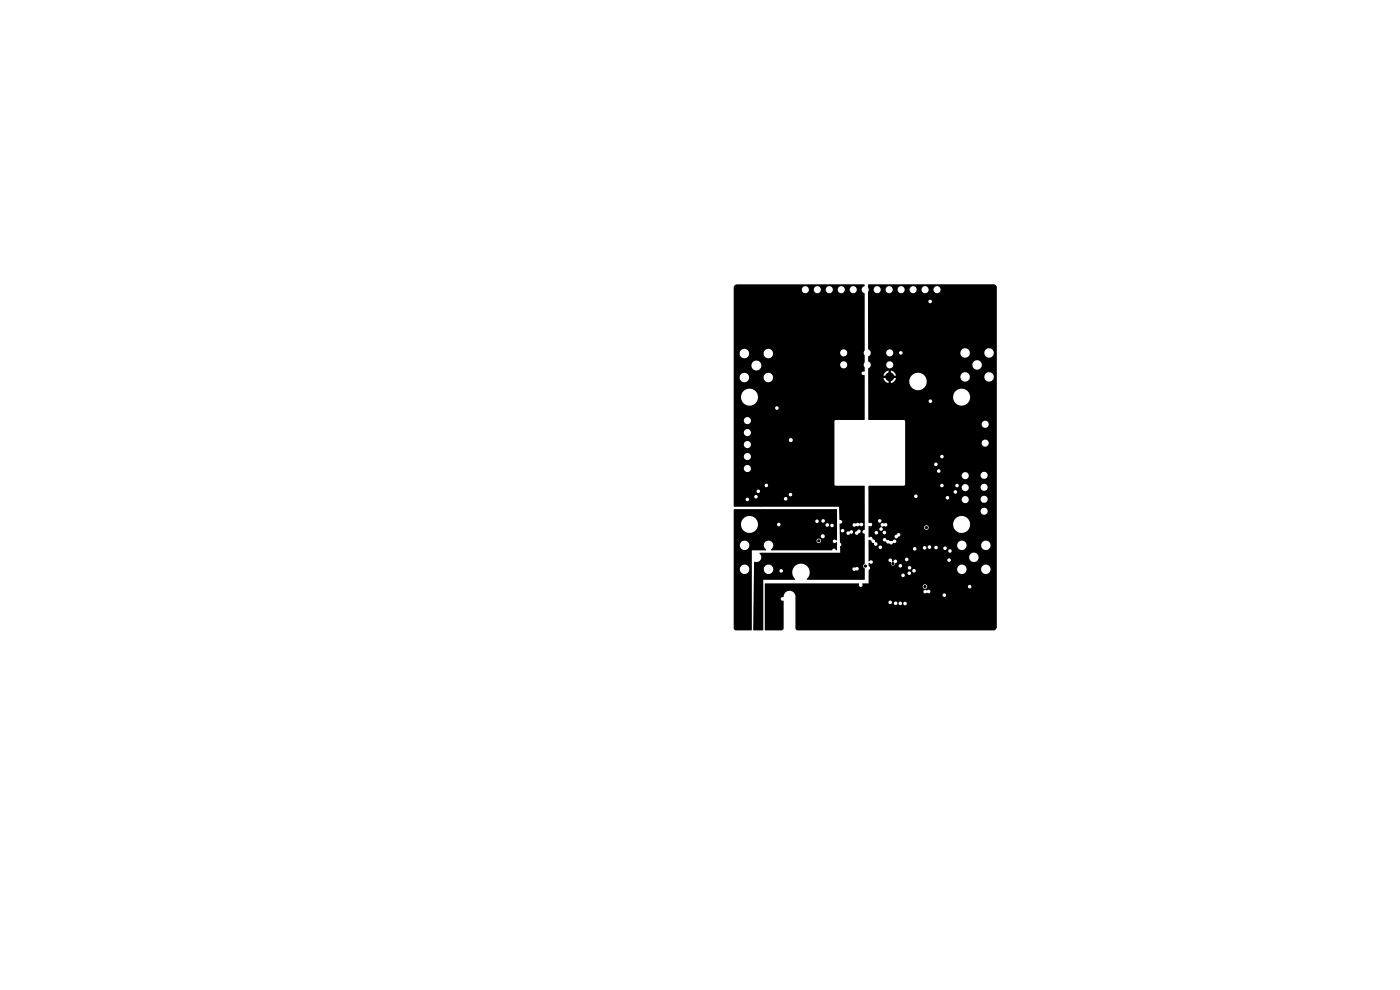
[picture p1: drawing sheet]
<svg xmlns="http://www.w3.org/2000/svg" width="297mm" height="210mm" viewBox="0 0 297 210" stroke-linecap="round" stroke-linejoin="round" font-family="sans-serif">
<g fill="#000" stroke="#000" stroke-width=".21">
<circle cx="188.7" cy="79.9" r=".85"/>
<circle cx="188.8" cy="81.8" r=".22"/>
<circle cx="161.4" cy="107.1" r=".22"/>
<circle cx="166.3" cy="108.6" r=".23"/>
<circle cx="173.7" cy="114.7" r=".23"/>
<circle cx="184.8" cy="118.4" r=".22"/>
<circle cx="189.4" cy="119.5" r=".23"/>
<circle cx="193.8" cy="119.5" r=".23"/>
<circle cx="196.5" cy="111.9" r=".22"/>
<circle cx="196.7" cy="110.5" r=".23"/>
<circle cx="158.8" cy="125.3" r=".22"/>
<circle cx="161" cy="125.1" r=".23"/>
<circle cx="163" cy="126.6" r=".23"/>
<circle cx="181.4" cy="121.7" r=".22"/>
<circle cx="183.6" cy="120.1" r=".22"/>
<circle cx="193" cy="124.1" r=".23"/>
<circle cx="196.2" cy="124.4" r=".22"/>
</g>
<path d="M155.9 60.5l.5-.2h26.9l.1 .4a.85 .85 0 0 0-.6 .8 .85 .85 0 0 0 .6 .8v12a.86 .86 0 0 0 0 1.1v1.4a.86 .86 0 0 0 0 1.2v.7a.55 .55 0 0 0-.6 .7l.6 .3v9.3l-6.1 .1-.3 .3v13.4l.3 .2 6.1 .1v9.3a.45 .45 0 0 0-.4 .5 .45 .45 0 0 0 .5 .4v6.2a.63 .63 0 0 0 0 1.1l-.1 2.4h-12.1l-.1-.2a1.87 1.87 0 0 0 .4-2.1l9.2 .1a.62 .62 0 0 0 .9 .2 .38 .38 0 0 0 .4-.5 .38 .38 0 0 0-.7-.1h-.3l-.3 .3-9.2-.1a1.87 1.87 0 0 0-2.8-.6 1.87 1.87 0 0 0-.1 2.9l-.1 .1h-6.7v10.6l-2 .1 .1-12.9h2a1.01 1.01 0 0 0 .9 1 1.01 1.01 0 0 0 1.1-.7h1.3a.38 .38 0 0 0 .6 .3 .38 .38 0 0 0 0-.6 .38 .38 0 0 0-.6 .3l-1.3-.1a1.01 1.01 0 0 0-.9-1.2 1.01 1.01 0 0 0-1.1 1h-2v-1.6a1.07 1.07 0 0 0 1.4-.4 1.07 1.07 0 0 0-.3-1.4l.2-.2h17l-.1-1.2a.53 .53 0 0 0 0-1l-.1-2h1.5a.51 .51 0 0 0 .4 .4 .51 .51 0 0 0 .5-.2l.4-.2 .5 .1a.5 .5 0 0 0 .9 0 .39 .39 0 0 0 .2-.5 .39 .39 0 0 0-.4-.3 .39 .39 0 0 0-.3 .4l-.4 .3h-.5a.44 .44 0 0 0-.3-.5 .44 .44 0 0 0-.5 .3l-.3-.1-.2 .3h-1.5l.1-.4h.2a.38 .38 0 0 0 .6 .3 .38 .38 0 0 0-.1-.7 .38 .38 0 0 0-.5 .3h-.3v-1.2l2.8 .1a.64 .64 0 0 0 .8 .2l.3 .1 .4-.2a.4 .4 0 0 0 .6 0 .4 .4 0 0 0-.1-.6 .4 .4 0 0 0-.5 .2 .66 .66 0 0 0-.9 0l-.4-.1-.2 .3h-2.8v-.2a.45 .45 0 0 0 .6-.5 .45 .45 0 0 0-.6-.4l-.1-2.7h-22.3v-1.6h2.5a.38 .38 0 0 0 .4 .4 .38 .38 0 0 0 .3-.5l7.4 .1a.38 .38 0 0 0 .6 .2 .38 .38 0 0 0 0-.6 .38 .38 0 0 0-.6 .3l-7.4-.1a.38 .38 0 0 0-.4-.1 .38 .38 0 0 0-.3 .3h-2.5v-.6l4.3 .1a.38 .38 0 0 0 .6 .3 .38 .38 0 0 0 0-.6 .38 .38 0 0 0-.6 .2h-4.3v-.4l11.6 .1a.38 .38 0 0 0 .6 .2 .38 .38 0 0 0 0-.6 .38 .38 0 0 0-.6 .3h-11.6v-.7l4.8 .1a.38 .38 0 0 0 .6 .2 .38 .38 0 0 0 0-.6 .38 .38 0 0 0-.6 .3h-4.8v-1.3l6.5 .1a.38 .38 0 0 0 .6 .3 .38 .38 0 0 0 0-.6 .38 .38 0 0 0-.6 .2h-6.5v-3.5h2.1v.2a.76 .76 0 0 0 1.3 .3 .76 .76 0 0 0-.3-1.2 .76 .76 0 0 0-1 .7h-2.1v-2.5h2.1v.2a.76 .76 0 0 0 1.3 .3 .76 .76 0 0 0-.3-1.3 .76 .76 0 0 0-1 .8h-2.1v-2.5h2.1v.1a.76 .76 0 0 0 1.3 .3 .76 .76 0 0 0-.3-1.2 .76 .76 0 0 0-1 .8h-2.1v-1.1h11.6v.1a.43 .43 0 0 0 .7 .3 .43 .43 0 0 0 0-.7 .43 .43 0 0 0-.7 .3h-11.6v-1.5h2.1v.2a.76 .76 0 0 0 1.3 .3 .76 .76 0 0 0-.3-1.3 .76 .76 0 0 0-1 .8h-2.1v-2.5h2.1v.1a.75 .75 0 0 0 1.3 .4 .75 .75 0 0 0-.3-1.3 .75 .75 0 0 0-1 .8h-2.1v-2.8l8.7 .1a.38 .38 0 0 0 .6 .3 .38 .38 0 0 0 0-.7 .38 .38 0 0 0-.6 .3h-8.7v-2.4h1.5v.3a1.8 1.8 0 0 0 2.7 1.4 1.8 1.8 0 0 0 0-3.1 1.8 1.8 0 0 0-2.7 1.4h-1.5v-3.9h1.2l.1 .2a1 1 0 0 0 1 .7 1 1 0 0 0 .9-.9h3.1v.2a1.01 1.01 0 0 0 1.7 .4 1.01 1.01 0 0 0-.3-1.7 1.01 1.01 0 0 0-1.4 1.1h-3.1v-.2a1.01 1.01 0 0 0-1.1-.9 1.01 1.01 0 0 0-.9 1.1h-1.2v-2.6h3.7v.2a1.06 1.06 0 0 0 1.3 .8 1.06 1.06 0 0 0 .8-1.2h16.7l.1 .2a.75 .75 0 0 0 1.2 .3 .75 .75 0 0 0-.3-1.2 .75 .75 0 0 0-1 .7h-16.7a1.06 1.06 0 0 0-1.1-.9 1.06 1.06 0 0 0-1 1.1h-3.7v-2.5h1.2l.1 .2a1 1 0 0 0 1 .7 1 1 0 0 0 .9-.9h3.1v.2a1.01 1.01 0 0 0 1.2 .7 1.01 1.01 0 0 0 .8-1.1h14.2l.1 .2a.75 .75 0 0 0 1.2 .3 .75 .75 0 0 0-.3-1.3 .75 .75 0 0 0-1 .8h-14.2a1.01 1.01 0 0 0-1.1-.9 1.01 1.01 0 0 0-.9 1.1h-3.1v-.2a1.01 1.01 0 0 0-1.1-.9 1.01 1.01 0 0 0-.9 1.1h-1.2v-13.6h14.4v.2a.75 .75 0 0 0 .8 .5 .75 .75 0 0 0 .7-.7h1l.1 .2a.75 .75 0 0 0 .8 .5 .75 .75 0 0 0 .6-.7h1.1v.2a.75 .75 0 0 0 .8 .5 .75 .75 0 0 0 .7-.7h1v.2a.75 .75 0 0 0 .9 .5 .75 .75 0 0 0 .6-.7h1.1v.2a.75 .75 0 0 0 1.2 .3 .75 .75 0 0 0-.2-1.3 .75 .75 0 0 0-1 .8h-1.1v-.1a.76 .76 0 0 0-.8-.7 .76 .76 0 0 0-.7 .8h-1v-.1a.76 .76 0 0 0-.8-.7 .76 .76 0 0 0-.7 .8h-1.1v-.1a.76 .76 0 0 0-.8-.7 .76 .76 0 0 0-.7 .8h-1v-.1a.76 .76 0 0 0-.8-.7 .76 .76 0 0 0-.7 .8h-14.4v-.6zM184.2 60.4l26.6-.1a.69 .69 0 0 1 .7 .6l-.1 72.3-.4 .5h-41.9l-.3-.3v-5.7l19.7 .1a.38 .38 0 0 0 .3 .4 .38 .38 0 0 0 .4-.3h.4l.1 .2a.38 .38 0 0 0 .4 .2 .38 .38 0 0 0 .3-.3h.2a.38 .38 0 0 0 .4 .4 .38 .38 0 0 0 .4-.4l.2 .1a.38 .38 0 0 0 .6 .2 .38 .38 0 0 0 0-.6 .38 .38 0 0 0-.6 .3h-.2a.38 .38 0 0 0-.4-.4 .38 .38 0 0 0-.4 .4l-.2-.1a.38 .38 0 0 0-.4-.3 .38 .38 0 0 0-.4 .3h-.4a.38 .38 0 0 0-.3-.5 .38 .38 0 0 0-.4 .3h-19.7l-.1-1.5h31.3a.38 .38 0 0 0 .4 .4 .38 .38 0 0 0 .2-.6 .38 .38 0 0 0-.6 .1l-31.3 .1-.7-.7h27.9a.44 .44 0 0 0 .3 .4 .44 .44 0 0 0 .5-.2 .39 .39 0 0 0 .6 0 .39 .39 0 0 0-.1-.6 .39 .39 0 0 0-.5 .2l-.5-.2-.3 .4h-27.9a1.33 1.33 0 0 0-1.8 1.2 .42 .42 0 0 0-.6 .4 .42 .42 0 0 0 .6 .4v5.9l-.3 .3h-3.6v-9.9h19.9l.1 .2a.38 .38 0 0 0 .1 .5 .38 .38 0 0 0 .5-.1h12.8v.1a.48 .48 0 0 0 .6 .4 .48 .48 0 0 0 .4-.5l8.6 .1a.38 .38 0 0 0 .6 .3 .38 .38 0 0 0 0-.7 .38 .38 0 0 0-.6 .3h-8.6a.48 .48 0 0 0-.5-.5 .48 .48 0 0 0-.5 .5h-12.8l.1-.6h1.3v-1.8h6.9a.38 .38 0 0 0 .5 .4 .38 .38 0 0 0 .2-.6 .38 .38 0 0 0-.7 .1l-6.9 .1v-.4h8.2a.38 .38 0 0 0 .5 .4 .38 .38 0 0 0 .2-.7 .38 .38 0 0 0-.6 .2l-8.3 .1v-.6h9.2a.38 .38 0 0 0 .5 .4 .38 .38 0 0 0 .2-.5h8.9v.2a1.01 1.01 0 0 0 1.1 .7 1.01 1.01 0 0 0 .9-.9h3l.1 .2a1.01 1.01 0 0 0 1.6 .4 1.01 1.01 0 0 0-.3-1.7 1.01 1.01 0 0 0-1.4 1.1h-3v-.2a1.01 1.01 0 0 0-1.1-.9 1.01 1.01 0 0 0-.9 1.1h-8.9l-.3-.2-.4 .3h-9.2l.3-.6h8a.38 .38 0 0 0 .5 .4 .38 .38 0 0 0 .1-.6 .38 .38 0 0 0-.6 .1l-8 .1-.3-.4h6.3a.38 .38 0 0 0 .5 .4 .38 .38 0 0 0 .2-.6 .38 .38 0 0 0-.6 .1l-6.4 .1v-.5l.1-.1a.41 .41 0 0 0 .6 .1 .41 .41 0 0 0 0-.7 .41 .41 0 0 0-.6 .3l-.1-.3h4.2l.1 .3 .4 .1a.5 .5 0 0 0 .3 .8 .5 .5 0 0 0 .6-.5 .4 .4 0 0 0 .4-.5 .4 .4 0 0 0-.5-.3 .4 .4 0 0 0-.3 .4h-.3v-.5h2.8a.38 .38 0 0 0 .3 .4 .38 .38 0 0 0 .4-.2l8.3 .1a.38 .38 0 0 0 .5 .2 .38 .38 0 0 0 0-.6 .38 .38 0 0 0-.5 .3h-8.3l-.2-.5h13.1v.2a1.01 1.01 0 0 0 1.7 .5 1.01 1.01 0 0 0-.3-1.7 1.01 1.01 0 0 0-1.4 1h-13.3l-.3 .3h-2.8a.38 .38 0 0 0-.4-.1 .38 .38 0 0 0-.3 .3h-4.2v-2l16.8 .1a.38 .38 0 0 0 .6 .3 .38 .38 0 0 0 0-.6 .38 .38 0 0 0-.6 .2h-16.8v-.8l2.1 .1a.38 .38 0 0 0 .6 .3l6.7 .1a.38 .38 0 0 0 .5 .3 .38 .38 0 0 0 .1-.6l1.5 .1a.38 .38 0 0 0 .5 .3 .38 .38 0 0 0 .2-.6h.3v.2a.38 .38 0 0 0 .4 .2 .38 .38 0 0 0 .4-.3l.6 .1a.38 .38 0 0 0 .4 .3 .38 .38 0 0 0 .3-.3l1.2 .1a.38 .38 0 0 0 .6 .3 .38 .38 0 0 0 0-.6 .38 .38 0 0 0-.6 .2h-1.2v-.3l-.2-.1h4.4v.2a1.01 1.01 0 0 0 1.1 .7 1.01 1.01 0 0 0 .9-.9h3l.1 .2a1.01 1.01 0 0 0 1.6 .4 1.01 1.01 0 0 0-.3-1.7 1.01 1.01 0 0 0-1.4 1.1h-3v-.2a1.01 1.01 0 0 0-1.1-.9 1.01 1.01 0 0 0-.9 1.1h-4.6l-.3 .3h-.6a.38 .38 0 0 0-.4-.4 .38 .38 0 0 0-.4 .3h-.3a.38 .38 0 0 0-.4-.2 .38 .38 0 0 0-.3 .4l-1.5-.1a.38 .38 0 0 0-.6 .3l-6.6-.1a.38 .38 0 0 0-.2-.6 .38 .38 0 0 0-.5 .3h-2.1v-1.4a.58 .58 0 0 1 .7 .5l.4 .1a.4 .4 0 0 0 .1 .6 .4 .4 0 0 0 .6-.2 .4 .4 0 0 0-.3-.6h-.2l-.2-.5h1.9l.1 .3 .6 .1 .2 .4h.5a.44 .44 0 0 0 .5 .2 .44 .44 0 0 0 .3-.4 .41 .41 0 0 0 .6-.2 .41 .41 0 0 0-.3-.5 .41 .41 0 0 0-.5 .4l-1.2-.2-.1-.2a.38 .38 0 0 0-.4-.3 .38 .38 0 0 0-.3 .4l-2.1-.1-.2-.5-.7 .1-.1-.2 5.6 .1a.44 .44 0 0 0 .4 .3 .44 .44 0 0 0 .4-.4 .4 .4 0 0 0 .4-.4 .4 .4 0 0 0-.5-.4 .4 .4 0 0 0-.3 .4l-.4 .4h-5.6v-.8h1.3l.1 .2a.38 .38 0 0 0 .5 .1 .38 .38 0 0 0 .2-.4l.9 .1a.38 .38 0 0 0 .6 .3 .38 .38 0 0 0 0-.6 .38 .38 0 0 0-.6 .2h-.9a.38 .38 0 0 0-.4-.3 .38 .38 0 0 0-.4 .4h-1.3v-.8l2.3 .1a.39 .39 0 0 0 .7 .2 .39 .39 0 0 0-.1-.7h9v.2a.48 .48 0 0 0 .7 .3 .48 .48 0 0 0 0-.8 .48 .48 0 0 0-.7 .3h-9l.5-.2a.38 .38 0 0 0 .5 0 .38 .38 0 0 0 .1-.5h14v.3a1.8 1.8 0 0 0 2.7 1.4 1.8 1.8 0 0 0 0-3.1 1.8 1.8 0 0 0-2.7 1.4h-14l-.3-.2-.3 .2a.43 .43 0 0 0-.7 0 .43 .43 0 0 0 .1 .7l-.5 .4h-2.3v-.5l.2-.1a.41 .41 0 0 0 .5-.1 .41 .41 0 0 0 0-.6 .41 .41 0 0 0-.6 .1l-.1-.5h2a.38 .38 0 0 0 .5 .4 .38 .38 0 0 0 .2-.7 .38 .38 0 0 0-.6 .2l-2.1 .1v-2h23.8a.75 .75 0 0 0 1.2 .6 .75 .75 0 0 0 0-1.3 .75 .75 0 0 0-1.2 .6v.1h-23.8v-2.4h19.8a.75 .75 0 0 0 .8 .6 .75 .75 0 0 0 .7-.7h2.5l.1 .1a.75 .75 0 0 0 1.2 .4 .75 .75 0 0 0-.3-1.3 .75 .75 0 0 0-1 .8l-2.5-.1a.75 .75 0 0 0-.8-.7 .75 .75 0 0 0-.7 .9h-19.8v-.9l9.7 .1a.38 .38 0 0 0 .3 .3 .38 .38 0 0 0 .4-.1l6 .1a.38 .38 0 0 0 .6 .3 .38 .38 0 0 0 0-.6 .38 .38 0 0 0-.6 .2h-6a.38 .38 0 0 0-.2-.6 .38 .38 0 0 0-.5 .3h-9.7v-.9l18.1 .1a.38 .38 0 0 0 .6 .3 .38 .38 0 0 0 0-.7 .38 .38 0 0 0-.6 .3h-18.1v-.8h19.8l.1 .2a.75 .75 0 0 0 .8 .5 .75 .75 0 0 0 .6-.8h2.5l.1 .2a.75 .75 0 0 0 1.2 .3 .75 .75 0 0 0-.3-1.2 .75 .75 0 0 0-1 .7h-2.5a.75 .75 0 0 0-.8-.7 .75 .75 0 0 0-.7 .8h-19.8l.2-.5h15a.38 .38 0 0 0 .4 .4 .38 .38 0 0 0 .4-.4h2.4a.38 .38 0 0 0 .6 .3 .38 .38 0 0 0 0-.6 .38 .38 0 0 0-.6 .3l-2.4-.1a.38 .38 0 0 0-.4-.3 .38 .38 0 0 0-.4 .4h-7.5l.1-2h12a.75 .75 0 0 0 .8 .7 .75 .75 0 0 0 .7-.8h2.5l.1 .1a.75 .75 0 0 0 1.2 .4 .75 .75 0 0 0-.3-1.3 .75 .75 0 0 0-1 .8l-2.5-.1a.75 .75 0 0 0-.8-.7 .75 .75 0 0 0-.7 .9h-12v-1.1l6.8 .1a.38 .38 0 0 0 .6 .2 .38 .38 0 0 0 0-.6 .38 .38 0 0 0-.6 .3h-6.8v-1.4h6.2a.38 .38 0 0 0 .6 .3 .38 .38 0 0 0 0-.6 .38 .38 0 0 0-.6 .3h-6.2v-1.7l7.4 .1a.38 .38 0 0 0 .6 .3 .38 .38 0 0 0 0-.7 .38 .38 0 0 0-.6 .3h-7.4v-2.7h16.2l.1 .1a.75 .75 0 0 0 1.2 .4 .75 .75 0 0 0-.2-1.3 .75 .75 0 0 0-1.1 .8h-16.2v-4h16.2l.1 .1a.75 .75 0 0 0 1.2 .4 .75 .75 0 0 0-.2-1.3 .75 .75 0 0 0-1.1 .8h-16.2v-.8l-.2-.2-7.6-.1v-3.9h12.8a.38 .38 0 0 0 .6 .3 .38 .38 0 0 0 0-.6 .38 .38 0 0 0-.6 .3h-12.8v-1h18v.3a1.8 1.8 0 0 0 2.7 1.4 1.8 1.8 0 0 0 0-3.1 1.8 1.8 0 0 0-2.7 1.4h-18v-4.4h4.1v.5h-.9a1.33 1.33 0 0 0 1.1 1.1v-.9h.5v.9l.8-.5h3.1a1.85 1.85 0 0 0 2.2 1.9 1.85 1.85 0 0 0 1.3-2.6h7.3l.1 .1a1.01 1.01 0 0 0 1 .8 1.01 1.01 0 0 0 .9-.9h3.1l.1 .1a1.01 1.01 0 0 0 1.6 .5 1.01 1.01 0 0 0-.3-1.7 1.01 1.01 0 0 0-1.4 1.1h-3.1v-.2a1.01 1.01 0 0 0-1.1-.9 1.01 1.01 0 0 0-.9 1.1h-7.3l-.1-.2a1.85 1.85 0 0 0-2-.8 1.85 1.85 0 0 0-1.4 1.7h-3.1l.3-.6h-.9v-.5l.9-.1a1.34 1.34 0 0 0-1.1-1v.9h-.5l-.1-.9a1.34 1.34 0 0 0-1 1.1h-3.2v-1.6l.4-.2 .1-.4h3.3v.1a.75 .75 0 0 0 .8 .5 .75 .75 0 0 0 .7-.6h16.8v.2a1 1 0 0 0 1.7 .4 1 1 0 0 0-.4-1.6 1 1 0 0 0-1.3 1h-16.8a.75 .75 0 0 0-.7-.9 .75 .75 0 0 0-.8 .9h-3.3l-.1-.5-.4-.4v-.9l.4-.4 .1-.4h3.3v.2a.75 .75 0 0 0 .9 .5 .75 .75 0 0 0 .6-.8l1.2 .1a.38 .38 0 0 0 .4 .3 .38 .38 0 0 0 .4-.2h12.2l.1 .2a1.01 1.01 0 0 0 1 .7 1.01 1.01 0 0 0 .9-.9h3.1l.1 .2a1.01 1.01 0 0 0 1.6 .4 1.01 1.01 0 0 0-.3-1.7 1.01 1.01 0 0 0-1.4 1.1h-3.1v-.2a1.01 1.01 0 0 0-1.1-.9 1.01 1.01 0 0 0-.9 1.1l-12.2-.1a.38 .38 0 0 0-.4-.4 .38 .38 0 0 0-.4 .3h-1.2a.75 .75 0 0 0-.8-.7 .75 .75 0 0 0-.7 .8h-3.3l-.1-.4-.4-.4-.1-10.2h12.8a.38 .38 0 0 0 .5 .4 .38 .38 0 0 0 .2-.6 .38 .38 0 0 0-.6 .1l-12.9 .1v-1.9l.2-.5h1l.1 .2a.75 .75 0 0 0 .8 .5 .75 .75 0 0 0 .6-.7h1.1v.2a.75 .75 0 0 0 .8 .5 .75 .75 0 0 0 .7-.7h1v.2a.75 .75 0 0 0 .8 .5 .75 .75 0 0 0 .7-.7h1.1v.2a.75 .75 0 0 0 .8 .5 .75 .75 0 0 0 .7-.7h1v.2a.75 .75 0 0 0 .8 .5 .75 .75 0 0 0 .7-.7h1l.1 .2a.75 .75 0 0 0 1.2 .3 .75 .75 0 0 0-.2-1.3 .75 .75 0 0 0-1.1 .8h-1v-.1a.75 .75 0 0 0-.8-.7 .75 .75 0 0 0-.7 .8h-1v-.1a.75 .75 0 0 0-.9-.7 .75 .75 0 0 0-.6 .8h-1.1v-.1a.75 .75 0 0 0-.8-.7 .75 .75 0 0 0-.7 .8h-1v-.1a.75 .75 0 0 0-.8-.7 .75 .75 0 0 0-.7 .8h-1.1v-.1a.75 .75 0 0 0-.8-.7 .75 .75 0 0 0-.7 .8h-1zM155.7 108h21.8l.1 6.5-.2 .1a.4 .4 0 0 0-.6 0 .4 .4 0 0 0 .1 .6 .4 .4 0 0 0 .6-.2l.1 .1v1.5l-.2 .2a.5 .5 0 0 0-.4-.4 .5 .5 0 0 0-.5 .3h-13a1.05 1.05 0 0 0 .4-1.6 1.05 1.05 0 0 0-1.7 0 1.05 1.05 0 0 0 .3 1.5l-3 .2v16.8l-.1 .1h-3.4l-.3-.4v-12.5h1.3v.3a1.01 1.01 0 0 0 1.6 .4 1.01 1.01 0 0 0-.3-1.7 1.01 1.01 0 0 0-1.3 1h-1.3v-5h1.3v.2a1.01 1.01 0 0 0 1.7 .4 1.01 1.01 0 0 0-.4-1.7 1.01 1.01 0 0 0-1.3 1.1h-1.3v-1.1h17.5v.1a.48 .48 0 0 0 .8 .3 .48 .48 0 0 0 0-.8 .48 .48 0 0 0-.8 .4h-17.5v-1h18.4v.1a.43 .43 0 0 0 .7 .3 .43 .43 0 0 0 0-.7 .43 .43 0 0 0-.7 .3h-18.4v-2.6h1.5v.3a1.8 1.8 0 0 0 1.9 1.7 1.8 1.8 0 0 0 1.7-1.9l4 .1a.38 .38 0 0 0 .4 .3 .38 .38 0 0 0 .4-.3h9.5l.1 .3 .3 .1h.2l.2-.3 .2 .1a.38 .38 0 0 0 .6 .3 .38 .38 0 0 0 0-.6 .38 .38 0 0 0-.6 .2h-.2l-.1-.3-.3-.1-.2 .1-.2 .2h-9.5a.38 .38 0 0 0-.3-.4 .38 .38 0 0 0-.5 .3h-4l-.2-.7h12.3a.38 .38 0 0 0 .5 .5 .38 .38 0 0 0 .3-.5h.5a.38 .38 0 0 0 .6 .3 .38 .38 0 0 0 0-.6 .38 .38 0 0 0-.6 .3l-.5-.1a.38 .38 0 0 0-.4-.2 .38 .38 0 0 0-.4 .3h-12.3a1.8 1.8 0 0 0-1.9-1 1.8 1.8 0 0 0-1.5 1.6h-1.5z" fill="#000"/>
</svg>
